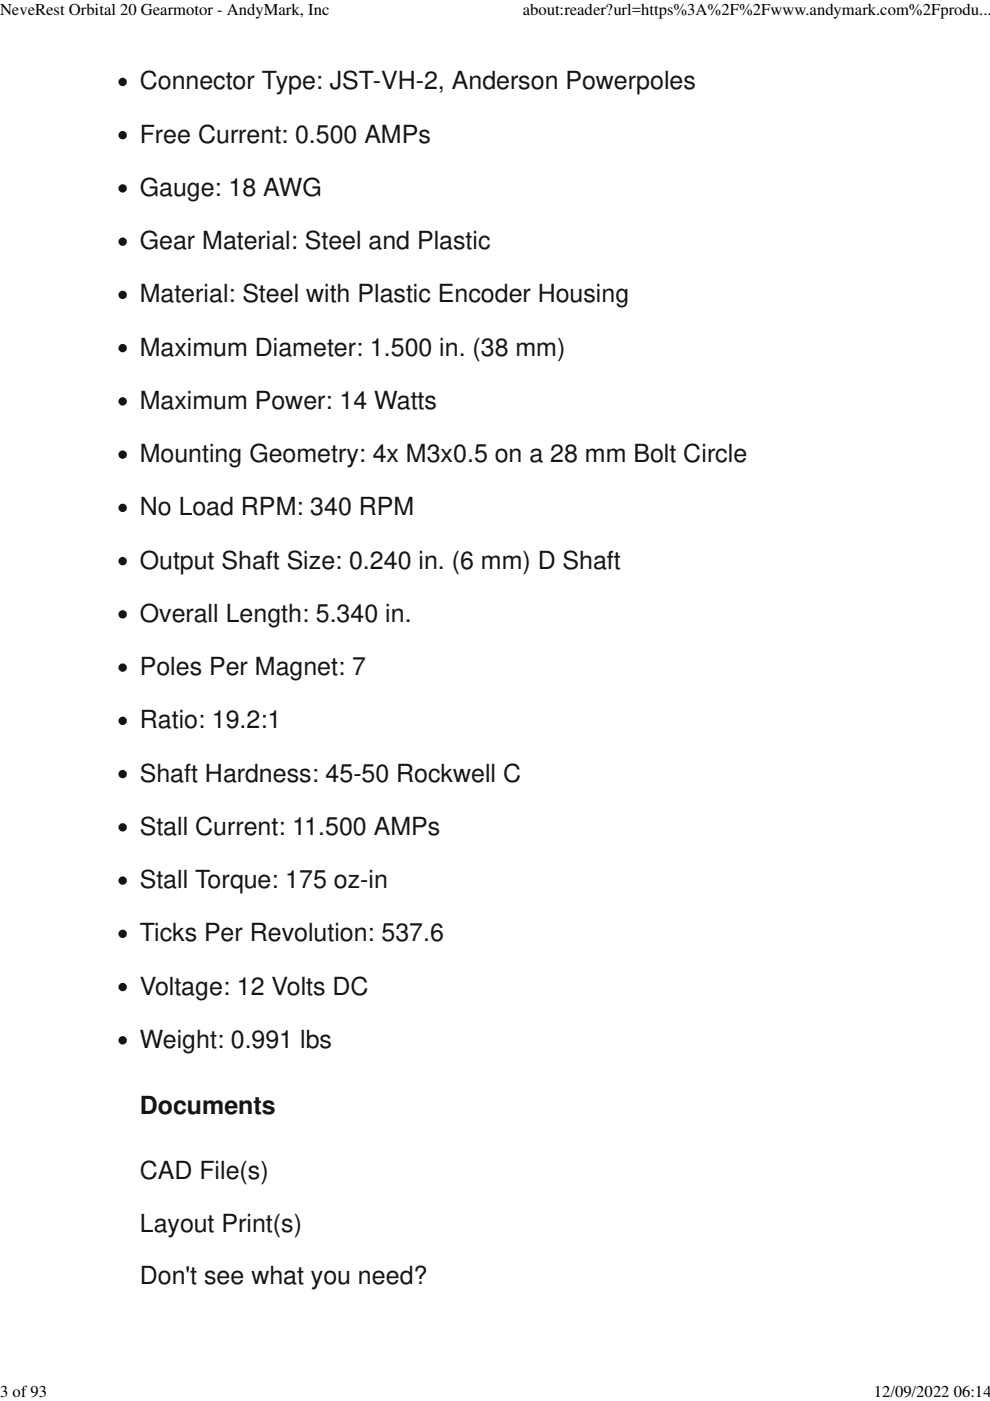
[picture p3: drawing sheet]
<svg xmlns="http://www.w3.org/2000/svg" width="210mm" height="297mm" viewBox="0 0 210 297" stroke-linecap="round" stroke-linejoin="round" font-family="sans-serif">
<defs><g id="words">
<g font-size="5.3" fill="#15141a">
<text x="29.6" y="19">Connector Type: JST-VH-2, Anderson Powerpoles</text>
<text x="29.6" y="30.3">Free Current: 0.500 AMPs</text>
<text x="29.6" y="41.5">Gauge: 18 AWG</text>
<text x="29.6" y="52.8">Gear Material: Steel and Plastic</text>
<text x="29.6" y="64.1">Material: Steel with Plastic Encoder Housing</text>
<text x="29.6" y="75.4">Maximum Diameter: 1.500 in. (38 mm)</text>
<text x="29.6" y="86.7">Maximum Power: 14 Watts</text>
<text x="29.6" y="98">Mounting Geometry: 4x M3x0.5 on a 28 mm Bolt Circle</text>
<text x="29.6" y="109.3">No Load RPM: 340 RPM</text>
<text x="29.6" y="120.6">Output Shaft Size: 0.240 in. (6 mm) D Shaft</text>
<text x="29.6" y="131.9">Overall Length: 5.340 in.</text>
<text x="29.6" y="143.1">Poles Per Magnet: 7</text>
<text x="29.6" y="154.4">Ratio: 19.2:1</text>
<text x="29.6" y="165.7">Shaft Hardness: 45-50 Rockwell C</text>
<text x="29.6" y="177">Stall Current: 11.500 AMPs</text>
<text x="29.6" y="188.3">Stall Torque: 175 oz-in</text>
<text x="29.6" y="199.6">Ticks Per Revolution: 537.6</text>
<text x="29.6" y="210.9">Voltage: 12 Volts DC</text>
<text x="29.6" y="222.2">Weight: 0.991 lbs</text>
<text x="29.6" y="236.1">Documents</text>
<text x="29.6" y="250">CAD File(s)</text>
<text x="29.6" y="261.1">Layout Print(s)</text>
<text x="29.6" y="272.2">Don't see what you need?</text>
</g>
<g font-size="3.5">
<text x="0" y="3.2">NeveRest Orbital 20 Gearmotor - AndyMark, Inc</text>
<text x="110.8" y="3.2">about:reader?url=https%3A%2F%2Fwww.andymark.com%2Fprodu...</text>
<text x="0" y="296.3">3 of 93</text>
<text x="185.3" y="296.3">12/09/2022 06:14</text>
</g>
</g></defs>
<g fill="#15141a">
<circle cx="26" cy="17.4" r=".88"/>
<circle cx="26" cy="28.7" r=".89"/>
<circle cx="26" cy="39.9" r=".88"/>
<circle cx="26" cy="51.2" r=".88"/>
<circle cx="26" cy="62.5" r=".89"/>
<circle cx="26" cy="73.8" r=".88"/>
<circle cx="26" cy="85.1" r=".88"/>
<circle cx="26" cy="96.4" r=".89"/>
<circle cx="26" cy="107.7" r=".88"/>
<circle cx="26" cy="119" r=".88"/>
<circle cx="26" cy="130.3" r=".89"/>
<circle cx="26" cy="141.5" r=".88"/>
<circle cx="26" cy="152.8" r=".88"/>
<circle cx="26" cy="164.1" r=".89"/>
<circle cx="26" cy="175.4" r=".88"/>
<circle cx="26" cy="186.7" r=".88"/>
<circle cx="26" cy="198" r=".89"/>
<circle cx="26" cy="209.3" r=".88"/>
<circle cx="26" cy="220.6" r=".88"/>
</g>
<use href="#words"/>
</svg>
